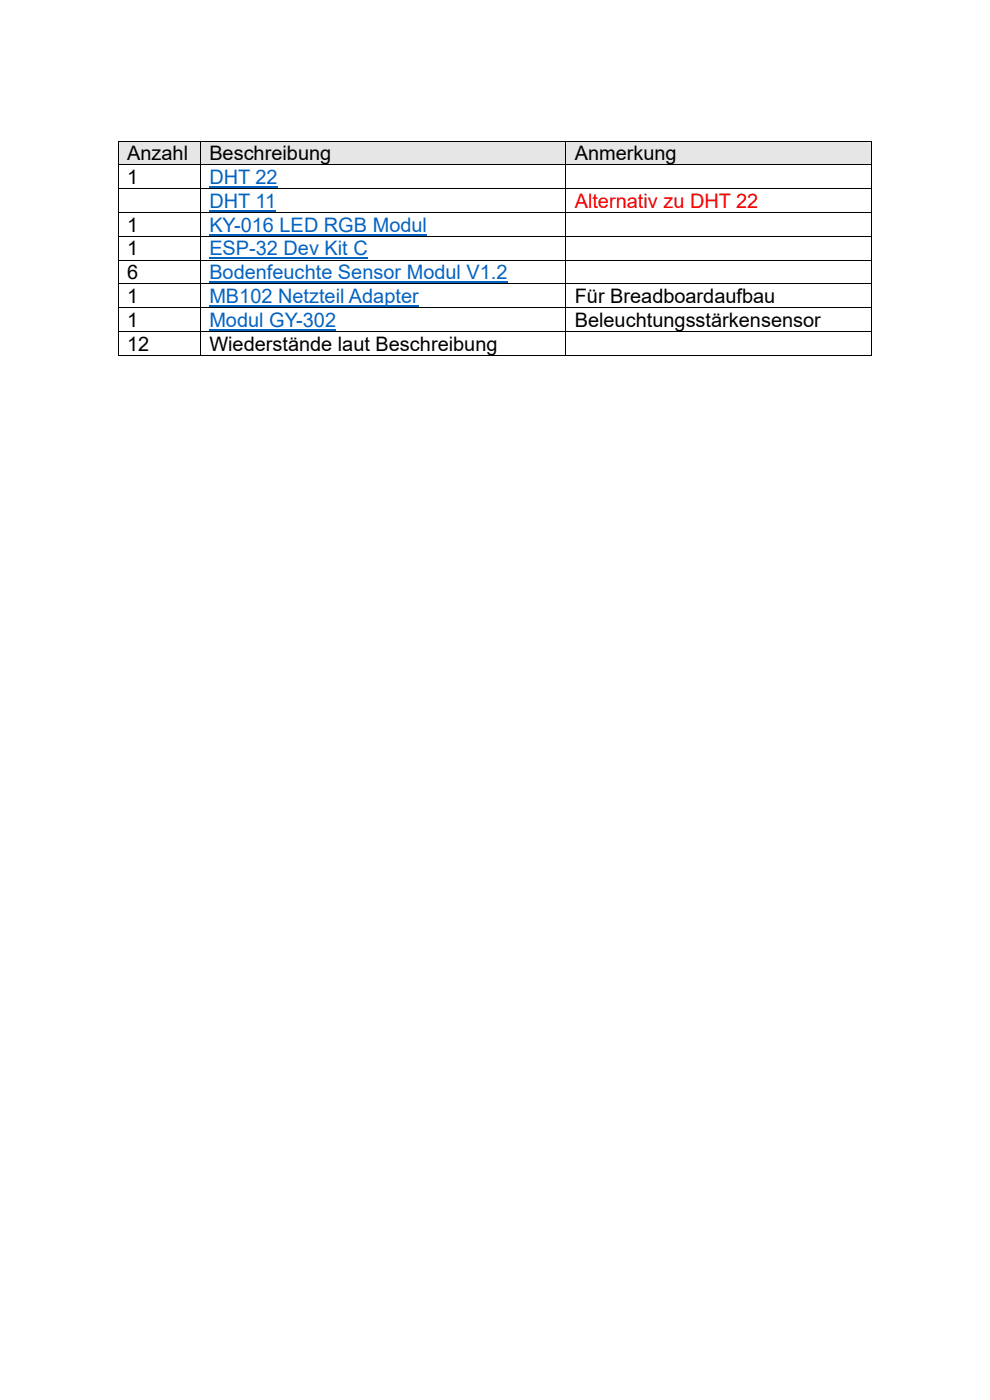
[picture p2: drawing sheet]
<svg xmlns="http://www.w3.org/2000/svg" width="210mm" height="297mm" viewBox="0 0 210 297" stroke-linecap="round" stroke-linejoin="round" font-family="sans-serif">
<defs><g id="words">
<g font-size="4.2">
<text x="27" y="34">Anzahl</text>
<text x="44.4" y="34">Beschreibung</text>
<text x="121.9" y="34">Anmerkung</text>
<text x="27" y="39.1">1</text>
<text x="27" y="49.1">1</text>
<text x="27" y="54.2">1</text>
<text x="27" y="59.2">6</text>
<text x="27" y="64.3">1</text>
<text x="121.9" y="64.3">Für Breadboardaufbau</text>
<text x="27" y="69.3">1</text>
<text x="121.9" y="69.3">Beleuchtungsstärkensensor</text>
<text x="27" y="74.4">12</text>
<text x="44.4" y="74.4">Wiederstände laut Beschreibung</text>
</g>
<g font-size="4.2" fill="#0563c1">
<text x="44.4" y="39.1">DHT 22</text>
<text x="44.4" y="44.1">DHT 11</text>
<text x="44.4" y="49.1">KY-016 LED RGB Modul</text>
<text x="44.4" y="54.2">ESP-32 Dev Kit C</text>
<text x="44.4" y="59.2">Bodenfeuchte Sensor Modul V1.2</text>
<text x="44.4" y="64.3">MB102 Netzteil Adapter</text>
<text x="44.4" y="69.3">Modul GY-302</text>
</g>
<text font-size="4.2" fill="#f00" x="121.9" y="44.1">Alternativ zu DHT 22</text>
</g></defs>
<g fill="#e7e6e6">
<path d="M25.2 30h17.2v4.9h-17.2z" fill-rule="evenodd"/>
<path d="M27 30h13.6v4.9h-13.6z" fill-rule="evenodd"/>
<path d="M42.6 30h77.3v4.9h-77.3z" fill-rule="evenodd"/>
<path d="M44.4 30h73.7v4.9h-73.7z" fill-rule="evenodd"/>
<path d="M120.1 30h64.7v4.9h-64.7z" fill-rule="evenodd"/>
<path d="M121.9 30h61.1v4.9h-61.1z" fill-rule="evenodd"/>
</g>
<g fill="#000">
<path d="M25 29.9h.2v.1h-.2z" fill-rule="evenodd"/>
<path d="M25 29.9h.2v.1h-.2z" fill-rule="evenodd"/>
<path d="M25 34.9h.2v.2h-.2z" fill-rule="evenodd"/>
<path d="M25 39.9h.2v.2h-.2z" fill-rule="evenodd"/>
<path d="M42.4 29.9h.2v.1h-.2z" fill-rule="evenodd"/>
<path d="M42.4 34.9h.2v.2h-.2z" fill-rule="evenodd"/>
<path d="M42.4 39.9h.2v.2h-.2z" fill-rule="evenodd"/>
<path d="M119.9 29.9h.2v.1h-.2z" fill-rule="evenodd"/>
<path d="M119.9 34.9h.2v.2h-.2z" fill-rule="evenodd"/>
<path d="M119.9 39.9h.2v.2h-.2z" fill-rule="evenodd"/>
<path d="M184.8 29.9h.2v.1h-.2z" fill-rule="evenodd"/>
<path d="M184.8 29.9h.2v.1h-.2z" fill-rule="evenodd"/>
<path d="M184.8 34.9h.2v.2h-.2z" fill-rule="evenodd"/>
<path d="M184.8 39.9h.2v.2h-.2z" fill-rule="evenodd"/>
<path d="M25 45h.2v.2h-.2z" fill-rule="evenodd"/>
<path d="M25 50h.2v.2h-.2z" fill-rule="evenodd"/>
<path d="M25 55.1h.2v.1h-.2z" fill-rule="evenodd"/>
<path d="M42.4 45h.2v.2h-.2z" fill-rule="evenodd"/>
<path d="M42.4 50h.2v.2h-.2z" fill-rule="evenodd"/>
<path d="M42.4 55.1h.2v.1h-.2z" fill-rule="evenodd"/>
<path d="M119.9 45h.2v.2h-.2z" fill-rule="evenodd"/>
<path d="M119.9 50h.2v.2h-.2z" fill-rule="evenodd"/>
<path d="M119.9 55.1h.2v.1h-.2z" fill-rule="evenodd"/>
<path d="M184.8 45h.2v.2h-.2z" fill-rule="evenodd"/>
<path d="M184.8 50h.2v.2h-.2z" fill-rule="evenodd"/>
<path d="M184.8 55.1h.2v.1h-.2z" fill-rule="evenodd"/>
<path d="M25 60.1h.2v.2h-.2z" fill-rule="evenodd"/>
<path d="M25 65.2h.2v.1h-.2z" fill-rule="evenodd"/>
<path d="M25 70.2h.2v.2h-.2z" fill-rule="evenodd"/>
<path d="M25 75.3h.2v.1h-.2z" fill-rule="evenodd"/>
<path d="M25 75.3h.2v.1h-.2z" fill-rule="evenodd"/>
<path d="M42.4 60.1h.2v.2h-.2z" fill-rule="evenodd"/>
<path d="M42.4 65.2h.2v.1h-.2z" fill-rule="evenodd"/>
<path d="M42.4 70.2h.2v.2h-.2z" fill-rule="evenodd"/>
<path d="M42.4 75.3h.2v.1h-.2z" fill-rule="evenodd"/>
<path d="M119.9 60.1h.2v.2h-.2z" fill-rule="evenodd"/>
<path d="M119.9 65.2h.2v.1h-.2z" fill-rule="evenodd"/>
<path d="M119.9 70.2h.2v.2h-.2z" fill-rule="evenodd"/>
<path d="M119.9 75.3h.2v.1h-.2z" fill-rule="evenodd"/>
<path d="M184.8 60.1h.2v.2h-.2z" fill-rule="evenodd"/>
<path d="M184.8 65.2h.2v.1h-.2z" fill-rule="evenodd"/>
<path d="M184.8 70.2h.2v.2h-.2z" fill-rule="evenodd"/>
<path d="M184.8 75.3h.2v.1h-.2z" fill-rule="evenodd"/>
<path d="M184.8 75.3h.2v.1h-.2z" fill-rule="evenodd"/>
</g>
<g fill="none" stroke="#000" stroke-width=".21">
<path d="M25.1 30v4.9M25.1 35.1v4.8M25.2 30h17.2M25.2 35h17.2M42.5 30v4.9M42.5 35.1v4.8M42.6 30h77.3M42.6 35h77.3M120 30v4.9M120 35.1v4.8M120.1 30h64.7M120.1 35h64.7"/>
<path d="M184.9 30v4.9M184.9 35.1v4.8M25.1 40.1v4.9M25.1 45.2v4.8M25.1 50.2v4.9M25.1 55.2v4.9M25.2 40h17.2M25.2 45.1h17.2M25.2 50.1h17.2M25.2 55.2h17.2M42.5 40.1v4.9M42.5 45.2v4.8"/>
<path d="M42.5 50.2v4.9M42.5 55.2v4.9M42.6 40h77.3M42.6 45.1h77.3M42.6 50.1h77.3M42.6 55.2h77.3M120 40.1v4.9M120 45.2v4.8M120 50.2v4.9M120 55.2v4.9M120.1 40h64.7M120.1 45.1h64.7"/>
<path d="M120.1 50.1h64.7M120.1 55.2h64.7M184.9 40.1v4.9M184.9 45.2v4.8M184.9 50.2v4.9M184.9 55.2v4.9M25.1 60.3v4.9M25.1 65.3v4.9M25.1 70.4v4.9M25.2 60.2h17.2M25.2 65.3h17.2M25.2 70.3h17.2"/>
<path d="M25.2 75.4h17.2M42.5 60.3v4.9M42.5 65.3v4.9M42.5 70.4v4.9M42.6 60.2h77.3M42.6 65.3h77.3M42.6 70.3h77.3M42.6 75.4h77.3M120 60.3v4.9M120 65.3v4.9M120 70.4v4.9M120.1 60.2h64.7"/>
<path d="M120.1 65.3h64.7M120.1 70.3h64.7M120.1 75.4h64.7M184.9 60.3v4.9M184.9 65.3v4.9M184.9 70.4v4.9"/>
</g>
<path d="M44.4 39.7h14.5M44.4 44.7h14.2M44.4 49.8h46.2M44.4 54.8h33.6M44.4 59.8h63.3M44.4 64.9h44.5M44.4 69.9h26.9" fill="none" stroke="#0563c1" stroke-width=".32"/>
<use href="#words"/>
</svg>
